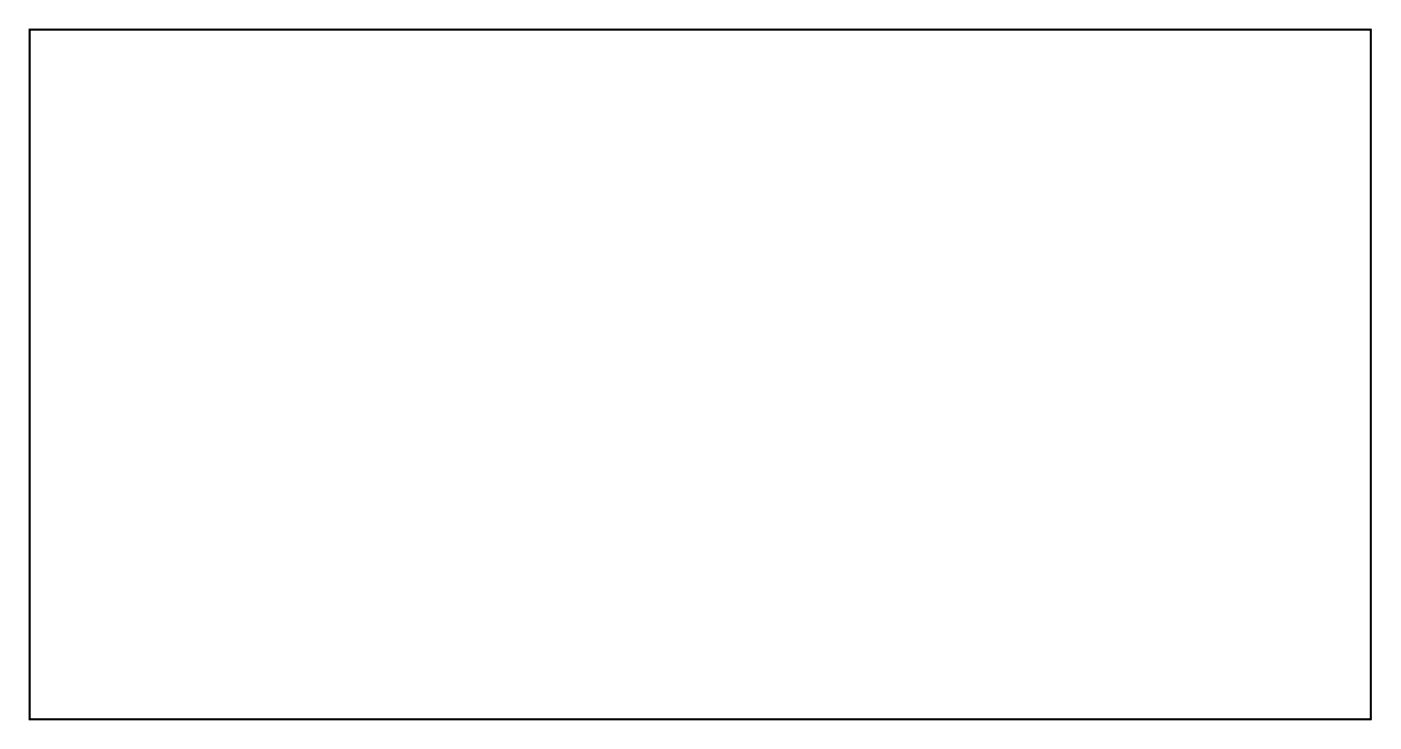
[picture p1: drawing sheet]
<svg xmlns="http://www.w3.org/2000/svg" width="172mm" height="92mm" viewBox="0 0 172 92" stroke-linecap="round" stroke-linejoin="round" font-family="sans-serif">
<path d="M3.6 3.6h164.8v84.8h-164.8z" fill="none" stroke="#000" stroke-width=".2"/>
<path d="M3.6 3.6h164.8v84.8h-164.8z" fill="none" stroke="#000" stroke-width=".12"/>
<circle cx="7.5" cy="84.3" r=".7" fill="#fff"/>
<circle cx="7.5" cy="84.3" r=".7" fill="none" stroke="#fff" stroke-width=".76" stroke-linecap="butt"/>
<circle cx="17.6" cy="84.3" r=".7" fill="#fff"/>
<circle cx="17.6" cy="84.3" r=".7" fill="none" stroke="#fff" stroke-width=".76" stroke-linecap="butt"/>
<circle cx="15.1" cy="79.2" r=".7" fill="#fff"/>
<circle cx="15.1" cy="79.2" r=".7" fill="none" stroke="#fff" stroke-width=".76" stroke-linecap="butt"/>
<circle cx="38" cy="79.2" r=".7" fill="#fff"/>
<circle cx="38" cy="79.2" r=".7" fill="none" stroke="#fff" stroke-width=".76" stroke-linecap="butt"/>
<circle cx="20.2" cy="72.8" r=".7" fill="#fff"/>
<circle cx="20.2" cy="72.8" r=".7" fill="none" stroke="#fff" stroke-width=".76" stroke-linecap="butt"/>
<circle cx="30.3" cy="72.8" r=".7" fill="#fff"/>
<circle cx="30.3" cy="72.8" r=".7" fill="none" stroke="#fff" stroke-width=".76" stroke-linecap="butt"/>
<circle cx="12.6" cy="77.9" r=".7" fill="#fff"/>
<circle cx="12.6" cy="77.9" r=".7" fill="none" stroke="#fff" stroke-width=".76" stroke-linecap="butt"/>
<circle cx="35.4" cy="77.9" r=".7" fill="#fff"/>
<circle cx="35.4" cy="77.9" r=".7" fill="none" stroke="#fff" stroke-width=".76" stroke-linecap="butt"/>
<circle cx="38" cy="79.2" r=".7" fill="#fff"/>
<circle cx="38" cy="79.2" r=".7" fill="none" stroke="#fff" stroke-width=".76" stroke-linecap="butt"/>
<circle cx="60.8" cy="79.2" r=".7" fill="#fff"/>
<circle cx="60.8" cy="79.2" r=".7" fill="none" stroke="#fff" stroke-width=".76" stroke-linecap="butt"/>
<circle cx="43.1" cy="72.8" r=".7" fill="#fff"/>
<circle cx="43.1" cy="72.8" r=".7" fill="none" stroke="#fff" stroke-width=".76" stroke-linecap="butt"/>
<circle cx="53.2" cy="72.8" r=".7" fill="#fff"/>
<circle cx="53.2" cy="72.8" r=".7" fill="none" stroke="#fff" stroke-width=".76" stroke-linecap="butt"/>
<circle cx="35.4" cy="77.9" r=".7" fill="#fff"/>
<circle cx="35.4" cy="77.9" r=".7" fill="none" stroke="#fff" stroke-width=".76" stroke-linecap="butt"/>
<circle cx="58.3" cy="77.9" r=".7" fill="#fff"/>
<circle cx="58.3" cy="77.9" r=".7" fill="none" stroke="#fff" stroke-width=".76" stroke-linecap="butt"/>
<circle cx="60.8" cy="79.2" r=".7" fill="#fff"/>
<circle cx="60.8" cy="79.2" r=".7" fill="none" stroke="#fff" stroke-width=".76" stroke-linecap="butt"/>
<circle cx="83.7" cy="79.2" r=".7" fill="#fff"/>
<circle cx="83.7" cy="79.2" r=".7" fill="none" stroke="#fff" stroke-width=".76" stroke-linecap="butt"/>
<circle cx="65.9" cy="72.8" r=".7" fill="#fff"/>
<circle cx="65.9" cy="72.8" r=".7" fill="none" stroke="#fff" stroke-width=".76" stroke-linecap="butt"/>
<circle cx="76.1" cy="72.8" r=".7" fill="#fff"/>
<circle cx="76.1" cy="72.8" r=".7" fill="none" stroke="#fff" stroke-width=".76" stroke-linecap="butt"/>
<circle cx="58.3" cy="77.9" r=".7" fill="#fff"/>
<circle cx="58.3" cy="77.9" r=".7" fill="none" stroke="#fff" stroke-width=".76" stroke-linecap="butt"/>
<circle cx="81.1" cy="77.9" r=".7" fill="#fff"/>
<circle cx="81.1" cy="77.9" r=".7" fill="none" stroke="#fff" stroke-width=".76" stroke-linecap="butt"/>
<circle cx="83.7" cy="79.2" r=".7" fill="#fff"/>
<circle cx="83.7" cy="79.2" r=".7" fill="none" stroke="#fff" stroke-width=".76" stroke-linecap="butt"/>
<circle cx="106.5" cy="79.2" r=".7" fill="#fff"/>
<circle cx="106.5" cy="79.2" r=".7" fill="none" stroke="#fff" stroke-width=".76" stroke-linecap="butt"/>
<circle cx="88.8" cy="72.8" r=".7" fill="#fff"/>
<circle cx="88.8" cy="72.8" r=".7" fill="none" stroke="#fff" stroke-width=".76" stroke-linecap="butt"/>
<circle cx="98.9" cy="72.8" r=".7" fill="#fff"/>
<circle cx="98.9" cy="72.8" r=".7" fill="none" stroke="#fff" stroke-width=".76" stroke-linecap="butt"/>
<circle cx="81.1" cy="77.9" r=".7" fill="#fff"/>
<circle cx="81.1" cy="77.9" r=".7" fill="none" stroke="#fff" stroke-width=".76" stroke-linecap="butt"/>
<circle cx="104" cy="77.9" r=".7" fill="#fff"/>
<circle cx="104" cy="77.9" r=".7" fill="none" stroke="#fff" stroke-width=".76" stroke-linecap="butt"/>
<circle cx="106.5" cy="79.2" r=".7" fill="#fff"/>
<circle cx="106.5" cy="79.2" r=".7" fill="none" stroke="#fff" stroke-width=".76" stroke-linecap="butt"/>
<circle cx="129.4" cy="79.2" r=".7" fill="#fff"/>
<circle cx="129.4" cy="79.2" r=".7" fill="none" stroke="#fff" stroke-width=".76" stroke-linecap="butt"/>
<circle cx="111.6" cy="72.8" r=".7" fill="#fff"/>
<circle cx="111.6" cy="72.8" r=".7" fill="none" stroke="#fff" stroke-width=".76" stroke-linecap="butt"/>
<circle cx="121.8" cy="72.8" r=".7" fill="#fff"/>
<circle cx="121.8" cy="72.8" r=".7" fill="none" stroke="#fff" stroke-width=".76" stroke-linecap="butt"/>
<circle cx="104" cy="77.9" r=".7" fill="#fff"/>
<circle cx="104" cy="77.9" r=".7" fill="none" stroke="#fff" stroke-width=".76" stroke-linecap="butt"/>
<circle cx="126.9" cy="77.9" r=".7" fill="#fff"/>
<circle cx="126.9" cy="77.9" r=".7" fill="none" stroke="#fff" stroke-width=".76" stroke-linecap="butt"/>
<circle cx="134.5" cy="72.8" r=".7" fill="#fff"/>
<circle cx="134.5" cy="72.8" r=".7" fill="none" stroke="#fff" stroke-width=".76" stroke-linecap="butt"/>
<circle cx="144.6" cy="72.8" r=".7" fill="#fff"/>
<circle cx="144.6" cy="72.8" r=".7" fill="none" stroke="#fff" stroke-width=".76" stroke-linecap="butt"/>
<circle cx="129.4" cy="79.2" r=".7" fill="#fff"/>
<circle cx="129.4" cy="79.2" r=".7" fill="none" stroke="#fff" stroke-width=".76" stroke-linecap="butt"/>
<circle cx="152.3" cy="79.2" r=".7" fill="#fff"/>
<circle cx="152.3" cy="79.2" r=".7" fill="none" stroke="#fff" stroke-width=".76" stroke-linecap="butt"/>
<circle cx="126.9" cy="77.9" r=".7" fill="#fff"/>
<circle cx="126.9" cy="77.9" r=".7" fill="none" stroke="#fff" stroke-width=".76" stroke-linecap="butt"/>
<circle cx="149.7" cy="77.9" r=".7" fill="#fff"/>
<circle cx="149.7" cy="77.9" r=".7" fill="none" stroke="#fff" stroke-width=".76" stroke-linecap="butt"/>
<circle cx="12.4" cy="9.3" r=".6" fill="#fff"/>
<circle cx="12.4" cy="9.3" r=".6" fill="none" stroke="#fff" stroke-width=".65" stroke-linecap="butt"/>
<path d="M11.8 8.7h1.2v1.2h-1.2z" fill="#fff"/>
<path d="M11.8 8.7h1.2v1.2h-1.2z" fill="none" stroke="#fff" stroke-width=".65" stroke-linecap="butt"/>
<circle cx="9.9" cy="9.3" r=".6" fill="#fff"/>
<circle cx="9.9" cy="9.3" r=".6" fill="none" stroke="#fff" stroke-width=".65" stroke-linecap="butt"/>
<circle cx="35.4" cy="9.3" r=".6" fill="#fff"/>
<circle cx="35.4" cy="9.3" r=".6" fill="none" stroke="#fff" stroke-width=".65" stroke-linecap="butt"/>
<path d="M34.8 8.7h1.2v1.2h-1.2z" fill="#fff"/>
<path d="M34.8 8.7h1.2v1.2h-1.2z" fill="none" stroke="#fff" stroke-width=".65" stroke-linecap="butt"/>
<circle cx="32.9" cy="9.3" r=".6" fill="#fff"/>
<circle cx="32.9" cy="9.3" r=".6" fill="none" stroke="#fff" stroke-width=".65" stroke-linecap="butt"/>
<circle cx="58.2" cy="9.3" r=".6" fill="#fff"/>
<circle cx="58.2" cy="9.3" r=".6" fill="none" stroke="#fff" stroke-width=".65" stroke-linecap="butt"/>
<path d="M57.6 8.7h1.2v1.2h-1.2z" fill="#fff"/>
<path d="M57.6 8.7h1.2v1.2h-1.2z" fill="none" stroke="#fff" stroke-width=".65" stroke-linecap="butt"/>
<circle cx="55.7" cy="9.3" r=".6" fill="#fff"/>
<circle cx="55.7" cy="9.3" r=".6" fill="none" stroke="#fff" stroke-width=".65" stroke-linecap="butt"/>
<circle cx="81" cy="9.3" r=".6" fill="#fff"/>
<circle cx="81" cy="9.3" r=".6" fill="none" stroke="#fff" stroke-width=".65" stroke-linecap="butt"/>
<path d="M80.4 8.7h1.2v1.2h-1.2z" fill="#fff"/>
<path d="M80.4 8.7h1.2v1.2h-1.2z" fill="none" stroke="#fff" stroke-width=".65" stroke-linecap="butt"/>
<circle cx="78.5" cy="9.3" r=".6" fill="#fff"/>
<circle cx="78.5" cy="9.3" r=".6" fill="none" stroke="#fff" stroke-width=".65" stroke-linecap="butt"/>
<circle cx="104" cy="9.3" r=".6" fill="#fff"/>
<circle cx="104" cy="9.3" r=".6" fill="none" stroke="#fff" stroke-width=".65" stroke-linecap="butt"/>
<path d="M103.4 8.7h1.2v1.2h-1.2z" fill="#fff"/>
<path d="M103.4 8.7h1.2v1.2h-1.2z" fill="none" stroke="#fff" stroke-width=".65" stroke-linecap="butt"/>
<circle cx="101.5" cy="9.3" r=".6" fill="#fff"/>
<circle cx="101.5" cy="9.3" r=".6" fill="none" stroke="#fff" stroke-width=".65" stroke-linecap="butt"/>
<circle cx="126.8" cy="9.3" r=".6" fill="#fff"/>
<circle cx="126.8" cy="9.3" r=".6" fill="none" stroke="#fff" stroke-width=".65" stroke-linecap="butt"/>
<path d="M126.2 8.7h1.2v1.2h-1.2z" fill="#fff"/>
<path d="M126.2 8.7h1.2v1.2h-1.2z" fill="none" stroke="#fff" stroke-width=".65" stroke-linecap="butt"/>
<circle cx="124.3" cy="9.3" r=".6" fill="#fff"/>
<circle cx="124.3" cy="9.3" r=".6" fill="none" stroke="#fff" stroke-width=".65" stroke-linecap="butt"/>
<circle cx="149.7" cy="9.3" r=".6" fill="#fff"/>
<circle cx="149.7" cy="9.3" r=".6" fill="none" stroke="#fff" stroke-width=".65" stroke-linecap="butt"/>
<path d="M149.1 8.7h1.2v1.2h-1.2z" fill="#fff"/>
<path d="M149.1 8.7h1.2v1.2h-1.2z" fill="none" stroke="#fff" stroke-width=".65" stroke-linecap="butt"/>
<circle cx="147.2" cy="9.3" r=".6" fill="#fff"/>
<circle cx="147.2" cy="9.3" r=".6" fill="none" stroke="#fff" stroke-width=".65" stroke-linecap="butt"/>
<circle cx="12.4" cy="47.4" r=".6" fill="#fff"/>
<circle cx="12.4" cy="47.4" r=".6" fill="none" stroke="#fff" stroke-width=".65" stroke-linecap="butt"/>
<path d="M11.8 46.8h1.2v1.2h-1.2z" fill="#fff"/>
<path d="M11.8 46.8h1.2v1.2h-1.2z" fill="none" stroke="#fff" stroke-width=".65" stroke-linecap="butt"/>
<circle cx="9.9" cy="47.4" r=".6" fill="#fff"/>
<circle cx="9.9" cy="47.4" r=".6" fill="none" stroke="#fff" stroke-width=".65" stroke-linecap="butt"/>
<circle cx="35.4" cy="47.4" r=".6" fill="#fff"/>
<circle cx="35.4" cy="47.4" r=".6" fill="none" stroke="#fff" stroke-width=".65" stroke-linecap="butt"/>
<path d="M34.8 46.8h1.2v1.2h-1.2z" fill="#fff"/>
<path d="M34.8 46.8h1.2v1.2h-1.2z" fill="none" stroke="#fff" stroke-width=".65" stroke-linecap="butt"/>
<circle cx="32.9" cy="47.4" r=".6" fill="#fff"/>
<circle cx="32.9" cy="47.4" r=".6" fill="none" stroke="#fff" stroke-width=".65" stroke-linecap="butt"/>
<circle cx="58.2" cy="47.4" r=".6" fill="#fff"/>
<circle cx="58.2" cy="47.4" r=".6" fill="none" stroke="#fff" stroke-width=".65" stroke-linecap="butt"/>
<path d="M57.6 46.8h1.2v1.2h-1.2z" fill="#fff"/>
<path d="M57.6 46.8h1.2v1.2h-1.2z" fill="none" stroke="#fff" stroke-width=".65" stroke-linecap="butt"/>
<circle cx="55.7" cy="47.4" r=".6" fill="#fff"/>
<circle cx="55.7" cy="47.4" r=".6" fill="none" stroke="#fff" stroke-width=".65" stroke-linecap="butt"/>
<circle cx="81" cy="47.4" r=".6" fill="#fff"/>
<circle cx="81" cy="47.4" r=".6" fill="none" stroke="#fff" stroke-width=".65" stroke-linecap="butt"/>
<path d="M80.4 46.8h1.2v1.2h-1.2z" fill="#fff"/>
<path d="M80.4 46.8h1.2v1.2h-1.2z" fill="none" stroke="#fff" stroke-width=".65" stroke-linecap="butt"/>
<circle cx="78.5" cy="47.4" r=".6" fill="#fff"/>
<circle cx="78.5" cy="47.4" r=".6" fill="none" stroke="#fff" stroke-width=".65" stroke-linecap="butt"/>
<circle cx="104" cy="47.4" r=".6" fill="#fff"/>
<circle cx="104" cy="47.4" r=".6" fill="none" stroke="#fff" stroke-width=".65" stroke-linecap="butt"/>
<path d="M103.4 46.8h1.2v1.2h-1.2z" fill="#fff"/>
<path d="M103.4 46.8h1.2v1.2h-1.2z" fill="none" stroke="#fff" stroke-width=".65" stroke-linecap="butt"/>
<circle cx="101.5" cy="47.4" r=".6" fill="#fff"/>
<circle cx="101.5" cy="47.4" r=".6" fill="none" stroke="#fff" stroke-width=".65" stroke-linecap="butt"/>
<circle cx="126.8" cy="47.4" r=".6" fill="#fff"/>
<circle cx="126.8" cy="47.4" r=".6" fill="none" stroke="#fff" stroke-width=".65" stroke-linecap="butt"/>
<path d="M126.2 46.8h1.2v1.2h-1.2z" fill="#fff"/>
<path d="M126.2 46.8h1.2v1.2h-1.2z" fill="none" stroke="#fff" stroke-width=".65" stroke-linecap="butt"/>
<circle cx="124.3" cy="47.4" r=".6" fill="#fff"/>
<circle cx="124.3" cy="47.4" r=".6" fill="none" stroke="#fff" stroke-width=".65" stroke-linecap="butt"/>
<circle cx="149.7" cy="47.4" r=".6" fill="#fff"/>
<circle cx="149.7" cy="47.4" r=".6" fill="none" stroke="#fff" stroke-width=".65" stroke-linecap="butt"/>
<path d="M149.1 46.8h1.2v1.2h-1.2z" fill="#fff"/>
<path d="M149.1 46.8h1.2v1.2h-1.2z" fill="none" stroke="#fff" stroke-width=".65" stroke-linecap="butt"/>
<circle cx="147.2" cy="47.4" r=".6" fill="#fff"/>
<circle cx="147.2" cy="47.4" r=".6" fill="none" stroke="#fff" stroke-width=".65" stroke-linecap="butt"/>
<circle cx="12.4" cy="39.8" r=".6" fill="#fff"/>
<circle cx="12.4" cy="39.8" r=".6" fill="none" stroke="#fff" stroke-width=".65" stroke-linecap="butt"/>
<path d="M11.8 39.2h1.2v1.2h-1.2z" fill="#fff"/>
<path d="M11.8 39.2h1.2v1.2h-1.2z" fill="none" stroke="#fff" stroke-width=".65" stroke-linecap="butt"/>
<circle cx="9.9" cy="39.8" r=".6" fill="#fff"/>
<circle cx="9.9" cy="39.8" r=".6" fill="none" stroke="#fff" stroke-width=".65" stroke-linecap="butt"/>
<circle cx="35.4" cy="39.8" r=".6" fill="#fff"/>
<circle cx="35.4" cy="39.8" r=".6" fill="none" stroke="#fff" stroke-width=".65" stroke-linecap="butt"/>
<path d="M34.8 39.2h1.2v1.2h-1.2z" fill="#fff"/>
<path d="M34.8 39.2h1.2v1.2h-1.2z" fill="none" stroke="#fff" stroke-width=".65" stroke-linecap="butt"/>
<circle cx="32.9" cy="39.8" r=".6" fill="#fff"/>
<circle cx="32.9" cy="39.8" r=".6" fill="none" stroke="#fff" stroke-width=".65" stroke-linecap="butt"/>
<circle cx="58.2" cy="39.8" r=".6" fill="#fff"/>
<circle cx="58.2" cy="39.8" r=".6" fill="none" stroke="#fff" stroke-width=".65" stroke-linecap="butt"/>
<path d="M57.6 39.2h1.2v1.2h-1.2z" fill="#fff"/>
<path d="M57.6 39.2h1.2v1.2h-1.2z" fill="none" stroke="#fff" stroke-width=".65" stroke-linecap="butt"/>
<circle cx="55.7" cy="39.8" r=".6" fill="#fff"/>
<circle cx="55.7" cy="39.8" r=".6" fill="none" stroke="#fff" stroke-width=".65" stroke-linecap="butt"/>
<circle cx="81" cy="39.8" r=".6" fill="#fff"/>
<circle cx="81" cy="39.8" r=".6" fill="none" stroke="#fff" stroke-width=".65" stroke-linecap="butt"/>
<path d="M80.4 39.2h1.2v1.2h-1.2z" fill="#fff"/>
<path d="M80.4 39.2h1.2v1.2h-1.2z" fill="none" stroke="#fff" stroke-width=".65" stroke-linecap="butt"/>
<circle cx="78.5" cy="39.8" r=".6" fill="#fff"/>
<circle cx="78.5" cy="39.8" r=".6" fill="none" stroke="#fff" stroke-width=".65" stroke-linecap="butt"/>
<circle cx="104" cy="39.8" r=".6" fill="#fff"/>
<circle cx="104" cy="39.8" r=".6" fill="none" stroke="#fff" stroke-width=".65" stroke-linecap="butt"/>
<path d="M103.4 39.2h1.2v1.2h-1.2z" fill="#fff"/>
<path d="M103.4 39.2h1.2v1.2h-1.2z" fill="none" stroke="#fff" stroke-width=".65" stroke-linecap="butt"/>
<circle cx="101.5" cy="39.8" r=".6" fill="#fff"/>
<circle cx="101.5" cy="39.8" r=".6" fill="none" stroke="#fff" stroke-width=".65" stroke-linecap="butt"/>
<circle cx="126.8" cy="39.8" r=".6" fill="#fff"/>
<circle cx="126.8" cy="39.8" r=".6" fill="none" stroke="#fff" stroke-width=".65" stroke-linecap="butt"/>
<path d="M126.2 39.2h1.2v1.2h-1.2z" fill="#fff"/>
<path d="M126.2 39.2h1.2v1.2h-1.2z" fill="none" stroke="#fff" stroke-width=".65" stroke-linecap="butt"/>
<circle cx="124.3" cy="39.8" r=".6" fill="#fff"/>
<circle cx="124.3" cy="39.8" r=".6" fill="none" stroke="#fff" stroke-width=".65" stroke-linecap="butt"/>
<circle cx="149.7" cy="39.8" r=".6" fill="#fff"/>
<circle cx="149.7" cy="39.8" r=".6" fill="none" stroke="#fff" stroke-width=".65" stroke-linecap="butt"/>
<path d="M149.1 39.2h1.2v1.2h-1.2z" fill="#fff"/>
<path d="M149.1 39.2h1.2v1.2h-1.2z" fill="none" stroke="#fff" stroke-width=".65" stroke-linecap="butt"/>
<circle cx="147.2" cy="39.8" r=".6" fill="#fff"/>
<circle cx="147.2" cy="39.8" r=".6" fill="none" stroke="#fff" stroke-width=".65" stroke-linecap="butt"/>
<circle cx="12.4" cy="62.6" r=".6" fill="#fff"/>
<circle cx="12.4" cy="62.6" r=".6" fill="none" stroke="#fff" stroke-width=".65" stroke-linecap="butt"/>
<path d="M11.8 62h1.2v1.2h-1.2z" fill="#fff"/>
<path d="M11.8 62h1.2v1.2h-1.2z" fill="none" stroke="#fff" stroke-width=".65" stroke-linecap="butt"/>
<circle cx="9.9" cy="62.6" r=".6" fill="#fff"/>
<circle cx="9.9" cy="62.6" r=".6" fill="none" stroke="#fff" stroke-width=".65" stroke-linecap="butt"/>
<circle cx="35.4" cy="62.7" r=".6" fill="#fff"/>
<circle cx="35.4" cy="62.7" r=".6" fill="none" stroke="#fff" stroke-width=".65" stroke-linecap="butt"/>
<path d="M34.8 62.1h1.2v1.2h-1.2z" fill="#fff"/>
<path d="M34.8 62.1h1.2v1.2h-1.2z" fill="none" stroke="#fff" stroke-width=".65" stroke-linecap="butt"/>
<circle cx="32.9" cy="62.7" r=".6" fill="#fff"/>
<circle cx="32.9" cy="62.7" r=".6" fill="none" stroke="#fff" stroke-width=".65" stroke-linecap="butt"/>
<circle cx="58.2" cy="62.7" r=".6" fill="#fff"/>
<circle cx="58.2" cy="62.7" r=".6" fill="none" stroke="#fff" stroke-width=".65" stroke-linecap="butt"/>
<path d="M57.6 62.1h1.2v1.2h-1.2z" fill="#fff"/>
<path d="M57.6 62.1h1.2v1.2h-1.2z" fill="none" stroke="#fff" stroke-width=".65" stroke-linecap="butt"/>
<circle cx="55.7" cy="62.7" r=".6" fill="#fff"/>
<circle cx="55.7" cy="62.7" r=".6" fill="none" stroke="#fff" stroke-width=".65" stroke-linecap="butt"/>
<circle cx="81" cy="62.6" r=".6" fill="#fff"/>
<circle cx="81" cy="62.6" r=".6" fill="none" stroke="#fff" stroke-width=".65" stroke-linecap="butt"/>
<path d="M80.4 62h1.2v1.2h-1.2z" fill="#fff"/>
<path d="M80.4 62h1.2v1.2h-1.2z" fill="none" stroke="#fff" stroke-width=".65" stroke-linecap="butt"/>
<circle cx="78.5" cy="62.6" r=".6" fill="#fff"/>
<circle cx="78.5" cy="62.6" r=".6" fill="none" stroke="#fff" stroke-width=".65" stroke-linecap="butt"/>
<circle cx="104" cy="62.7" r=".6" fill="#fff"/>
<circle cx="104" cy="62.7" r=".6" fill="none" stroke="#fff" stroke-width=".65" stroke-linecap="butt"/>
<path d="M103.4 62.1h1.2v1.2h-1.2z" fill="#fff"/>
<path d="M103.4 62.1h1.2v1.2h-1.2z" fill="none" stroke="#fff" stroke-width=".65" stroke-linecap="butt"/>
<circle cx="101.5" cy="62.7" r=".6" fill="#fff"/>
<circle cx="101.5" cy="62.7" r=".6" fill="none" stroke="#fff" stroke-width=".65" stroke-linecap="butt"/>
<circle cx="126.8" cy="62.6" r=".6" fill="#fff"/>
<circle cx="126.8" cy="62.6" r=".6" fill="none" stroke="#fff" stroke-width=".65" stroke-linecap="butt"/>
<path d="M126.2 62h1.2v1.2h-1.2z" fill="#fff"/>
<path d="M126.2 62h1.2v1.2h-1.2z" fill="none" stroke="#fff" stroke-width=".65" stroke-linecap="butt"/>
<circle cx="124.3" cy="62.6" r=".6" fill="#fff"/>
<circle cx="124.3" cy="62.6" r=".6" fill="none" stroke="#fff" stroke-width=".65" stroke-linecap="butt"/>
<circle cx="149.7" cy="62.7" r=".6" fill="#fff"/>
<circle cx="149.7" cy="62.7" r=".6" fill="none" stroke="#fff" stroke-width=".65" stroke-linecap="butt"/>
<path d="M149.1 62.1h1.2v1.2h-1.2z" fill="#fff"/>
<path d="M149.1 62.1h1.2v1.2h-1.2z" fill="none" stroke="#fff" stroke-width=".65" stroke-linecap="butt"/>
<circle cx="147.2" cy="62.7" r=".6" fill="#fff"/>
<circle cx="147.2" cy="62.7" r=".6" fill="none" stroke="#fff" stroke-width=".65" stroke-linecap="butt"/>
<circle cx="12.4" cy="55" r=".6" fill="#fff"/>
<circle cx="12.4" cy="55" r=".6" fill="none" stroke="#fff" stroke-width=".65" stroke-linecap="butt"/>
<path d="M11.8 54.4h1.2v1.2h-1.2z" fill="#fff"/>
<path d="M11.8 54.4h1.2v1.2h-1.2z" fill="none" stroke="#fff" stroke-width=".65" stroke-linecap="butt"/>
<circle cx="9.9" cy="55" r=".6" fill="#fff"/>
<circle cx="9.9" cy="55" r=".6" fill="none" stroke="#fff" stroke-width=".65" stroke-linecap="butt"/>
<circle cx="35.4" cy="55" r=".6" fill="#fff"/>
<circle cx="35.4" cy="55" r=".6" fill="none" stroke="#fff" stroke-width=".65" stroke-linecap="butt"/>
<path d="M34.8 54.4h1.2v1.2h-1.2z" fill="#fff"/>
<path d="M34.8 54.4h1.2v1.2h-1.2z" fill="none" stroke="#fff" stroke-width=".65" stroke-linecap="butt"/>
<circle cx="32.9" cy="55" r=".6" fill="#fff"/>
<circle cx="32.9" cy="55" r=".6" fill="none" stroke="#fff" stroke-width=".65" stroke-linecap="butt"/>
<circle cx="58.2" cy="55.1" r=".6" fill="#fff"/>
<circle cx="58.2" cy="55.1" r=".6" fill="none" stroke="#fff" stroke-width=".65" stroke-linecap="butt"/>
<path d="M57.6 54.5h1.2v1.2h-1.2z" fill="#fff"/>
<path d="M57.6 54.5h1.2v1.2h-1.2z" fill="none" stroke="#fff" stroke-width=".65" stroke-linecap="butt"/>
<circle cx="55.7" cy="55.1" r=".6" fill="#fff"/>
<circle cx="55.7" cy="55.1" r=".6" fill="none" stroke="#fff" stroke-width=".65" stroke-linecap="butt"/>
<circle cx="81" cy="55" r=".6" fill="#fff"/>
<circle cx="81" cy="55" r=".6" fill="none" stroke="#fff" stroke-width=".65" stroke-linecap="butt"/>
<path d="M80.4 54.4h1.2v1.2h-1.2z" fill="#fff"/>
<path d="M80.4 54.4h1.2v1.2h-1.2z" fill="none" stroke="#fff" stroke-width=".65" stroke-linecap="butt"/>
<circle cx="78.5" cy="55" r=".6" fill="#fff"/>
<circle cx="78.5" cy="55" r=".6" fill="none" stroke="#fff" stroke-width=".65" stroke-linecap="butt"/>
<circle cx="104" cy="55.1" r=".6" fill="#fff"/>
<circle cx="104" cy="55.1" r=".6" fill="none" stroke="#fff" stroke-width=".65" stroke-linecap="butt"/>
<path d="M103.4 54.5h1.2v1.2h-1.2z" fill="#fff"/>
<path d="M103.4 54.5h1.2v1.2h-1.2z" fill="none" stroke="#fff" stroke-width=".65" stroke-linecap="butt"/>
<circle cx="101.5" cy="55.1" r=".6" fill="#fff"/>
<circle cx="101.5" cy="55.1" r=".6" fill="none" stroke="#fff" stroke-width=".65" stroke-linecap="butt"/>
<circle cx="126.8" cy="55" r=".6" fill="#fff"/>
<circle cx="126.8" cy="55" r=".6" fill="none" stroke="#fff" stroke-width=".65" stroke-linecap="butt"/>
<path d="M126.2 54.4h1.2v1.2h-1.2z" fill="#fff"/>
<path d="M126.2 54.4h1.2v1.2h-1.2z" fill="none" stroke="#fff" stroke-width=".65" stroke-linecap="butt"/>
<circle cx="124.3" cy="55" r=".6" fill="#fff"/>
<circle cx="124.3" cy="55" r=".6" fill="none" stroke="#fff" stroke-width=".65" stroke-linecap="butt"/>
<circle cx="149.7" cy="55.1" r=".6" fill="#fff"/>
<circle cx="149.7" cy="55.1" r=".6" fill="none" stroke="#fff" stroke-width=".65" stroke-linecap="butt"/>
<path d="M149.1 54.5h1.2v1.2h-1.2z" fill="#fff"/>
<path d="M149.1 54.5h1.2v1.2h-1.2z" fill="none" stroke="#fff" stroke-width=".65" stroke-linecap="butt"/>
<circle cx="147.2" cy="55.1" r=".6" fill="#fff"/>
<circle cx="147.2" cy="55.1" r=".6" fill="none" stroke="#fff" stroke-width=".65" stroke-linecap="butt"/>
<circle cx="12.4" cy="32.2" r=".6" fill="#fff"/>
<circle cx="12.4" cy="32.2" r=".6" fill="none" stroke="#fff" stroke-width=".65" stroke-linecap="butt"/>
<path d="M11.8 31.6h1.2v1.2h-1.2z" fill="#fff"/>
<path d="M11.8 31.6h1.2v1.2h-1.2z" fill="none" stroke="#fff" stroke-width=".65" stroke-linecap="butt"/>
<circle cx="9.9" cy="32.2" r=".6" fill="#fff"/>
<circle cx="9.9" cy="32.2" r=".6" fill="none" stroke="#fff" stroke-width=".65" stroke-linecap="butt"/>
<circle cx="35.4" cy="32.2" r=".6" fill="#fff"/>
<circle cx="35.4" cy="32.2" r=".6" fill="none" stroke="#fff" stroke-width=".65" stroke-linecap="butt"/>
<path d="M34.8 31.6h1.2v1.2h-1.2z" fill="#fff"/>
<path d="M34.8 31.6h1.2v1.2h-1.2z" fill="none" stroke="#fff" stroke-width=".65" stroke-linecap="butt"/>
<circle cx="32.9" cy="32.2" r=".6" fill="#fff"/>
<circle cx="32.9" cy="32.2" r=".6" fill="none" stroke="#fff" stroke-width=".65" stroke-linecap="butt"/>
<circle cx="58.2" cy="32.2" r=".6" fill="#fff"/>
<circle cx="58.2" cy="32.2" r=".6" fill="none" stroke="#fff" stroke-width=".65" stroke-linecap="butt"/>
<path d="M57.6 31.6h1.2v1.2h-1.2z" fill="#fff"/>
<path d="M57.6 31.6h1.2v1.2h-1.2z" fill="none" stroke="#fff" stroke-width=".65" stroke-linecap="butt"/>
<circle cx="55.7" cy="32.2" r=".6" fill="#fff"/>
<circle cx="55.7" cy="32.2" r=".6" fill="none" stroke="#fff" stroke-width=".65" stroke-linecap="butt"/>
<circle cx="81" cy="32.1" r=".6" fill="#fff"/>
<circle cx="81" cy="32.1" r=".6" fill="none" stroke="#fff" stroke-width=".65" stroke-linecap="butt"/>
<path d="M80.4 31.5h1.2v1.2h-1.2z" fill="#fff"/>
<path d="M80.4 31.5h1.2v1.2h-1.2z" fill="none" stroke="#fff" stroke-width=".65" stroke-linecap="butt"/>
<circle cx="78.5" cy="32.1" r=".6" fill="#fff"/>
<circle cx="78.5" cy="32.1" r=".6" fill="none" stroke="#fff" stroke-width=".65" stroke-linecap="butt"/>
<circle cx="104" cy="32.2" r=".6" fill="#fff"/>
<circle cx="104" cy="32.2" r=".6" fill="none" stroke="#fff" stroke-width=".65" stroke-linecap="butt"/>
<path d="M103.4 31.6h1.2v1.2h-1.2z" fill="#fff"/>
<path d="M103.4 31.6h1.2v1.2h-1.2z" fill="none" stroke="#fff" stroke-width=".65" stroke-linecap="butt"/>
<circle cx="101.5" cy="32.2" r=".6" fill="#fff"/>
<circle cx="101.5" cy="32.2" r=".6" fill="none" stroke="#fff" stroke-width=".65" stroke-linecap="butt"/>
<circle cx="126.8" cy="32.1" r=".6" fill="#fff"/>
<circle cx="126.8" cy="32.1" r=".6" fill="none" stroke="#fff" stroke-width=".65" stroke-linecap="butt"/>
<path d="M126.2 31.5h1.2v1.2h-1.2z" fill="#fff"/>
<path d="M126.2 31.5h1.2v1.2h-1.2z" fill="none" stroke="#fff" stroke-width=".65" stroke-linecap="butt"/>
<circle cx="124.3" cy="32.1" r=".6" fill="#fff"/>
<circle cx="124.3" cy="32.1" r=".6" fill="none" stroke="#fff" stroke-width=".65" stroke-linecap="butt"/>
<circle cx="149.7" cy="32.2" r=".6" fill="#fff"/>
<circle cx="149.7" cy="32.2" r=".6" fill="none" stroke="#fff" stroke-width=".65" stroke-linecap="butt"/>
<path d="M149.1 31.6h1.2v1.2h-1.2z" fill="#fff"/>
<path d="M149.1 31.6h1.2v1.2h-1.2z" fill="none" stroke="#fff" stroke-width=".65" stroke-linecap="butt"/>
<circle cx="147.2" cy="32.2" r=".6" fill="#fff"/>
<circle cx="147.2" cy="32.2" r=".6" fill="none" stroke="#fff" stroke-width=".65" stroke-linecap="butt"/>
<circle cx="12.4" cy="24.5" r=".6" fill="#fff"/>
<circle cx="12.4" cy="24.5" r=".6" fill="none" stroke="#fff" stroke-width=".65" stroke-linecap="butt"/>
<path d="M11.8 23.9h1.2v1.2h-1.2z" fill="#fff"/>
<path d="M11.8 23.9h1.2v1.2h-1.2z" fill="none" stroke="#fff" stroke-width=".65" stroke-linecap="butt"/>
<circle cx="9.9" cy="24.5" r=".6" fill="#fff"/>
<circle cx="9.9" cy="24.5" r=".6" fill="none" stroke="#fff" stroke-width=".65" stroke-linecap="butt"/>
<circle cx="35.4" cy="24.6" r=".6" fill="#fff"/>
<circle cx="35.4" cy="24.6" r=".6" fill="none" stroke="#fff" stroke-width=".65" stroke-linecap="butt"/>
<path d="M34.8 24h1.2v1.2h-1.2z" fill="#fff"/>
<path d="M34.8 24h1.2v1.2h-1.2z" fill="none" stroke="#fff" stroke-width=".65" stroke-linecap="butt"/>
<circle cx="32.9" cy="24.6" r=".6" fill="#fff"/>
<circle cx="32.9" cy="24.6" r=".6" fill="none" stroke="#fff" stroke-width=".65" stroke-linecap="butt"/>
<circle cx="58.2" cy="24.6" r=".6" fill="#fff"/>
<circle cx="58.2" cy="24.6" r=".6" fill="none" stroke="#fff" stroke-width=".65" stroke-linecap="butt"/>
<path d="M57.6 24h1.2v1.2h-1.2z" fill="#fff"/>
<path d="M57.6 24h1.2v1.2h-1.2z" fill="none" stroke="#fff" stroke-width=".65" stroke-linecap="butt"/>
<circle cx="55.7" cy="24.6" r=".6" fill="#fff"/>
<circle cx="55.7" cy="24.6" r=".6" fill="none" stroke="#fff" stroke-width=".65" stroke-linecap="butt"/>
<circle cx="81" cy="24.5" r=".6" fill="#fff"/>
<circle cx="81" cy="24.5" r=".6" fill="none" stroke="#fff" stroke-width=".65" stroke-linecap="butt"/>
<path d="M80.4 23.9h1.2v1.2h-1.2z" fill="#fff"/>
<path d="M80.4 23.9h1.2v1.2h-1.2z" fill="none" stroke="#fff" stroke-width=".65" stroke-linecap="butt"/>
<circle cx="78.5" cy="24.5" r=".6" fill="#fff"/>
<circle cx="78.5" cy="24.5" r=".6" fill="none" stroke="#fff" stroke-width=".65" stroke-linecap="butt"/>
<circle cx="104" cy="24.6" r=".6" fill="#fff"/>
<circle cx="104" cy="24.6" r=".6" fill="none" stroke="#fff" stroke-width=".65" stroke-linecap="butt"/>
<path d="M103.4 24h1.2v1.2h-1.2z" fill="#fff"/>
<path d="M103.4 24h1.2v1.2h-1.2z" fill="none" stroke="#fff" stroke-width=".65" stroke-linecap="butt"/>
<circle cx="101.5" cy="24.6" r=".6" fill="#fff"/>
<circle cx="101.5" cy="24.6" r=".6" fill="none" stroke="#fff" stroke-width=".65" stroke-linecap="butt"/>
<circle cx="126.8" cy="24.5" r=".6" fill="#fff"/>
<circle cx="126.8" cy="24.5" r=".6" fill="none" stroke="#fff" stroke-width=".65" stroke-linecap="butt"/>
<path d="M126.2 23.9h1.2v1.2h-1.2z" fill="#fff"/>
<path d="M126.2 23.9h1.2v1.2h-1.2z" fill="none" stroke="#fff" stroke-width=".65" stroke-linecap="butt"/>
<circle cx="124.3" cy="24.5" r=".6" fill="#fff"/>
<circle cx="124.3" cy="24.5" r=".6" fill="none" stroke="#fff" stroke-width=".65" stroke-linecap="butt"/>
<circle cx="149.7" cy="24.6" r=".6" fill="#fff"/>
<circle cx="149.7" cy="24.6" r=".6" fill="none" stroke="#fff" stroke-width=".65" stroke-linecap="butt"/>
<path d="M149.1 24h1.2v1.2h-1.2z" fill="#fff"/>
<path d="M149.1 24h1.2v1.2h-1.2z" fill="none" stroke="#fff" stroke-width=".65" stroke-linecap="butt"/>
<circle cx="147.2" cy="24.6" r=".6" fill="#fff"/>
<circle cx="147.2" cy="24.6" r=".6" fill="none" stroke="#fff" stroke-width=".65" stroke-linecap="butt"/>
<circle cx="12.4" cy="16.9" r=".6" fill="#fff"/>
<circle cx="12.4" cy="16.9" r=".6" fill="none" stroke="#fff" stroke-width=".65" stroke-linecap="butt"/>
<path d="M11.8 16.3h1.2v1.2h-1.2z" fill="#fff"/>
<path d="M11.8 16.3h1.2v1.2h-1.2z" fill="none" stroke="#fff" stroke-width=".65" stroke-linecap="butt"/>
<circle cx="9.9" cy="16.9" r=".6" fill="#fff"/>
<circle cx="9.9" cy="16.9" r=".6" fill="none" stroke="#fff" stroke-width=".65" stroke-linecap="butt"/>
<circle cx="35.4" cy="16.9" r=".6" fill="#fff"/>
<circle cx="35.4" cy="16.9" r=".6" fill="none" stroke="#fff" stroke-width=".65" stroke-linecap="butt"/>
<path d="M34.8 16.3h1.2v1.2h-1.2z" fill="#fff"/>
<path d="M34.8 16.3h1.2v1.2h-1.2z" fill="none" stroke="#fff" stroke-width=".65" stroke-linecap="butt"/>
<circle cx="32.9" cy="16.9" r=".6" fill="#fff"/>
<circle cx="32.9" cy="16.9" r=".6" fill="none" stroke="#fff" stroke-width=".65" stroke-linecap="butt"/>
<circle cx="58.2" cy="17" r=".6" fill="#fff"/>
<circle cx="58.2" cy="17" r=".6" fill="none" stroke="#fff" stroke-width=".65" stroke-linecap="butt"/>
<path d="M57.6 16.4h1.2v1.2h-1.2z" fill="#fff"/>
<path d="M57.6 16.4h1.2v1.2h-1.2z" fill="none" stroke="#fff" stroke-width=".65" stroke-linecap="butt"/>
<circle cx="55.7" cy="17" r=".6" fill="#fff"/>
<circle cx="55.7" cy="17" r=".6" fill="none" stroke="#fff" stroke-width=".65" stroke-linecap="butt"/>
<circle cx="81" cy="16.9" r=".6" fill="#fff"/>
<circle cx="81" cy="16.9" r=".6" fill="none" stroke="#fff" stroke-width=".65" stroke-linecap="butt"/>
<path d="M80.4 16.3h1.2v1.2h-1.2z" fill="#fff"/>
<path d="M80.4 16.3h1.2v1.2h-1.2z" fill="none" stroke="#fff" stroke-width=".65" stroke-linecap="butt"/>
<circle cx="78.5" cy="16.9" r=".6" fill="#fff"/>
<circle cx="78.5" cy="16.9" r=".6" fill="none" stroke="#fff" stroke-width=".65" stroke-linecap="butt"/>
<circle cx="104" cy="17" r=".6" fill="#fff"/>
<circle cx="104" cy="17" r=".6" fill="none" stroke="#fff" stroke-width=".65" stroke-linecap="butt"/>
<path d="M103.4 16.4h1.2v1.2h-1.2z" fill="#fff"/>
<path d="M103.4 16.4h1.2v1.2h-1.2z" fill="none" stroke="#fff" stroke-width=".65" stroke-linecap="butt"/>
<circle cx="101.5" cy="17" r=".6" fill="#fff"/>
<circle cx="101.5" cy="17" r=".6" fill="none" stroke="#fff" stroke-width=".65" stroke-linecap="butt"/>
<circle cx="126.8" cy="16.9" r=".6" fill="#fff"/>
<circle cx="126.8" cy="16.9" r=".6" fill="none" stroke="#fff" stroke-width=".65" stroke-linecap="butt"/>
<path d="M126.2 16.3h1.2v1.2h-1.2z" fill="#fff"/>
<path d="M126.2 16.3h1.2v1.2h-1.2z" fill="none" stroke="#fff" stroke-width=".65" stroke-linecap="butt"/>
<circle cx="124.3" cy="16.9" r=".6" fill="#fff"/>
<circle cx="124.3" cy="16.9" r=".6" fill="none" stroke="#fff" stroke-width=".65" stroke-linecap="butt"/>
<circle cx="149.7" cy="17" r=".6" fill="#fff"/>
<circle cx="149.7" cy="17" r=".6" fill="none" stroke="#fff" stroke-width=".65" stroke-linecap="butt"/>
<path d="M149.1 16.4h1.2v1.2h-1.2z" fill="#fff"/>
<path d="M149.1 16.4h1.2v1.2h-1.2z" fill="none" stroke="#fff" stroke-width=".65" stroke-linecap="butt"/>
<circle cx="147.2" cy="17" r=".6" fill="#fff"/>
<circle cx="147.2" cy="17" r=".6" fill="none" stroke="#fff" stroke-width=".65" stroke-linecap="butt"/>
<path d="M24.5 67.1h1.4v1.4h-1.4z" fill="#fff"/>
<path d="M24.5 67.1h1.4v1.4h-1.4z" fill="none" stroke="#fff" stroke-width=".76" stroke-linecap="butt"/>
<circle cx="25.2" cy="67.8" r=".7" fill="#fff"/>
<circle cx="25.2" cy="67.8" r=".7" fill="none" stroke="#fff" stroke-width=".76" stroke-linecap="butt"/>
<circle cx="25.2" cy="75.4" r=".7" fill="#fff"/>
<circle cx="25.2" cy="75.4" r=".7" fill="none" stroke="#fff" stroke-width=".76" stroke-linecap="butt"/>
<circle cx="22.7" cy="67.8" r=".7" fill="#fff"/>
<circle cx="22.7" cy="67.8" r=".7" fill="none" stroke="#fff" stroke-width=".76" stroke-linecap="butt"/>
<circle cx="22.7" cy="75.4" r=".7" fill="#fff"/>
<circle cx="22.7" cy="75.4" r=".7" fill="none" stroke="#fff" stroke-width=".76" stroke-linecap="butt"/>
<circle cx="20.1" cy="67.8" r=".7" fill="#fff"/>
<circle cx="20.1" cy="67.8" r=".7" fill="none" stroke="#fff" stroke-width=".76" stroke-linecap="butt"/>
<circle cx="20.1" cy="75.4" r=".7" fill="#fff"/>
<circle cx="20.1" cy="75.4" r=".7" fill="none" stroke="#fff" stroke-width=".76" stroke-linecap="butt"/>
<circle cx="17.6" cy="67.8" r=".7" fill="#fff"/>
<circle cx="17.6" cy="67.8" r=".7" fill="none" stroke="#fff" stroke-width=".76" stroke-linecap="butt"/>
<circle cx="17.6" cy="75.4" r=".7" fill="#fff"/>
<circle cx="17.6" cy="75.4" r=".7" fill="none" stroke="#fff" stroke-width=".76" stroke-linecap="butt"/>
<circle cx="15.1" cy="67.8" r=".7" fill="#fff"/>
<circle cx="15.1" cy="67.8" r=".7" fill="none" stroke="#fff" stroke-width=".76" stroke-linecap="butt"/>
<circle cx="15.1" cy="75.4" r=".7" fill="#fff"/>
<circle cx="15.1" cy="75.4" r=".7" fill="none" stroke="#fff" stroke-width=".76" stroke-linecap="butt"/>
<circle cx="12.5" cy="67.8" r=".7" fill="#fff"/>
<circle cx="12.5" cy="67.8" r=".7" fill="none" stroke="#fff" stroke-width=".76" stroke-linecap="butt"/>
<circle cx="12.5" cy="75.4" r=".7" fill="#fff"/>
<circle cx="12.5" cy="75.4" r=".7" fill="none" stroke="#fff" stroke-width=".76" stroke-linecap="butt"/>
<circle cx="10" cy="67.8" r=".7" fill="#fff"/>
<circle cx="10" cy="67.8" r=".7" fill="none" stroke="#fff" stroke-width=".76" stroke-linecap="butt"/>
<circle cx="10" cy="75.4" r=".7" fill="#fff"/>
<circle cx="10" cy="75.4" r=".7" fill="none" stroke="#fff" stroke-width=".76" stroke-linecap="butt"/>
<circle cx="7.4" cy="67.8" r=".7" fill="#fff"/>
<circle cx="7.4" cy="67.8" r=".7" fill="none" stroke="#fff" stroke-width=".76" stroke-linecap="butt"/>
<circle cx="7.4" cy="75.4" r=".7" fill="#fff"/>
<circle cx="7.4" cy="75.4" r=".7" fill="none" stroke="#fff" stroke-width=".76" stroke-linecap="butt"/>
<path d="M47.5 67.1h1.4v1.4h-1.4z" fill="#fff"/>
<path d="M47.5 67.1h1.4v1.4h-1.4z" fill="none" stroke="#fff" stroke-width=".76" stroke-linecap="butt"/>
<circle cx="48.2" cy="67.8" r=".7" fill="#fff"/>
<circle cx="48.2" cy="67.8" r=".7" fill="none" stroke="#fff" stroke-width=".76" stroke-linecap="butt"/>
<circle cx="48.2" cy="75.4" r=".7" fill="#fff"/>
<circle cx="48.2" cy="75.4" r=".7" fill="none" stroke="#fff" stroke-width=".76" stroke-linecap="butt"/>
<circle cx="45.7" cy="67.8" r=".7" fill="#fff"/>
<circle cx="45.7" cy="67.8" r=".7" fill="none" stroke="#fff" stroke-width=".76" stroke-linecap="butt"/>
<circle cx="45.7" cy="75.4" r=".7" fill="#fff"/>
<circle cx="45.7" cy="75.4" r=".7" fill="none" stroke="#fff" stroke-width=".76" stroke-linecap="butt"/>
<circle cx="43.1" cy="67.8" r=".7" fill="#fff"/>
<circle cx="43.1" cy="67.8" r=".7" fill="none" stroke="#fff" stroke-width=".76" stroke-linecap="butt"/>
<circle cx="43.1" cy="75.4" r=".7" fill="#fff"/>
<circle cx="43.1" cy="75.4" r=".7" fill="none" stroke="#fff" stroke-width=".76" stroke-linecap="butt"/>
<circle cx="40.6" cy="67.8" r=".7" fill="#fff"/>
<circle cx="40.6" cy="67.8" r=".7" fill="none" stroke="#fff" stroke-width=".76" stroke-linecap="butt"/>
<circle cx="40.6" cy="75.4" r=".7" fill="#fff"/>
<circle cx="40.6" cy="75.4" r=".7" fill="none" stroke="#fff" stroke-width=".76" stroke-linecap="butt"/>
<circle cx="38" cy="67.8" r=".7" fill="#fff"/>
<circle cx="38" cy="67.8" r=".7" fill="none" stroke="#fff" stroke-width=".76" stroke-linecap="butt"/>
<circle cx="38" cy="75.4" r=".7" fill="#fff"/>
<circle cx="38" cy="75.4" r=".7" fill="none" stroke="#fff" stroke-width=".76" stroke-linecap="butt"/>
<circle cx="35.5" cy="67.8" r=".7" fill="#fff"/>
<circle cx="35.5" cy="67.8" r=".7" fill="none" stroke="#fff" stroke-width=".76" stroke-linecap="butt"/>
<circle cx="35.5" cy="75.4" r=".7" fill="#fff"/>
<circle cx="35.5" cy="75.4" r=".7" fill="none" stroke="#fff" stroke-width=".76" stroke-linecap="butt"/>
<circle cx="33" cy="67.8" r=".7" fill="#fff"/>
<circle cx="33" cy="67.8" r=".7" fill="none" stroke="#fff" stroke-width=".76" stroke-linecap="butt"/>
<circle cx="33" cy="75.4" r=".7" fill="#fff"/>
<circle cx="33" cy="75.4" r=".7" fill="none" stroke="#fff" stroke-width=".76" stroke-linecap="butt"/>
<circle cx="30.4" cy="67.8" r=".7" fill="#fff"/>
<circle cx="30.4" cy="67.8" r=".7" fill="none" stroke="#fff" stroke-width=".76" stroke-linecap="butt"/>
<circle cx="30.4" cy="75.4" r=".7" fill="#fff"/>
<circle cx="30.4" cy="75.4" r=".7" fill="none" stroke="#fff" stroke-width=".76" stroke-linecap="butt"/>
<path d="M70.3 67.1h1.4v1.4h-1.4z" fill="#fff"/>
<path d="M70.3 67.1h1.4v1.4h-1.4z" fill="none" stroke="#fff" stroke-width=".76" stroke-linecap="butt"/>
<circle cx="71" cy="67.8" r=".7" fill="#fff"/>
<circle cx="71" cy="67.8" r=".7" fill="none" stroke="#fff" stroke-width=".76" stroke-linecap="butt"/>
<circle cx="71" cy="75.4" r=".7" fill="#fff"/>
<circle cx="71" cy="75.4" r=".7" fill="none" stroke="#fff" stroke-width=".76" stroke-linecap="butt"/>
<circle cx="68.5" cy="67.8" r=".7" fill="#fff"/>
<circle cx="68.5" cy="67.8" r=".7" fill="none" stroke="#fff" stroke-width=".76" stroke-linecap="butt"/>
<circle cx="68.5" cy="75.4" r=".7" fill="#fff"/>
<circle cx="68.5" cy="75.4" r=".7" fill="none" stroke="#fff" stroke-width=".76" stroke-linecap="butt"/>
<circle cx="66" cy="67.8" r=".7" fill="#fff"/>
<circle cx="66" cy="67.8" r=".7" fill="none" stroke="#fff" stroke-width=".76" stroke-linecap="butt"/>
<circle cx="66" cy="75.4" r=".7" fill="#fff"/>
<circle cx="66" cy="75.4" r=".7" fill="none" stroke="#fff" stroke-width=".76" stroke-linecap="butt"/>
<circle cx="63.4" cy="67.8" r=".7" fill="#fff"/>
<circle cx="63.4" cy="67.8" r=".7" fill="none" stroke="#fff" stroke-width=".76" stroke-linecap="butt"/>
<circle cx="63.4" cy="75.4" r=".7" fill="#fff"/>
<circle cx="63.4" cy="75.4" r=".7" fill="none" stroke="#fff" stroke-width=".76" stroke-linecap="butt"/>
<circle cx="60.9" cy="67.8" r=".7" fill="#fff"/>
<circle cx="60.9" cy="67.8" r=".7" fill="none" stroke="#fff" stroke-width=".76" stroke-linecap="butt"/>
<circle cx="60.9" cy="75.4" r=".7" fill="#fff"/>
<circle cx="60.9" cy="75.4" r=".7" fill="none" stroke="#fff" stroke-width=".76" stroke-linecap="butt"/>
<circle cx="58.3" cy="67.8" r=".7" fill="#fff"/>
<circle cx="58.3" cy="67.8" r=".7" fill="none" stroke="#fff" stroke-width=".76" stroke-linecap="butt"/>
<circle cx="58.3" cy="75.4" r=".7" fill="#fff"/>
<circle cx="58.3" cy="75.4" r=".7" fill="none" stroke="#fff" stroke-width=".76" stroke-linecap="butt"/>
<circle cx="55.8" cy="67.8" r=".7" fill="#fff"/>
<circle cx="55.8" cy="67.8" r=".7" fill="none" stroke="#fff" stroke-width=".76" stroke-linecap="butt"/>
<circle cx="55.8" cy="75.4" r=".7" fill="#fff"/>
<circle cx="55.8" cy="75.4" r=".7" fill="none" stroke="#fff" stroke-width=".76" stroke-linecap="butt"/>
<circle cx="53.3" cy="67.8" r=".7" fill="#fff"/>
<circle cx="53.3" cy="67.8" r=".7" fill="none" stroke="#fff" stroke-width=".76" stroke-linecap="butt"/>
<circle cx="53.3" cy="75.4" r=".7" fill="#fff"/>
<circle cx="53.3" cy="75.4" r=".7" fill="none" stroke="#fff" stroke-width=".76" stroke-linecap="butt"/>
<path d="M93.1 67.1h1.4v1.3h-1.4z" fill="#fff"/>
<path d="M93.1 67.1h1.4v1.3h-1.4z" fill="none" stroke="#fff" stroke-width=".76" stroke-linecap="butt"/>
<circle cx="93.8" cy="67.8" r=".7" fill="#fff"/>
<circle cx="93.8" cy="67.8" r=".7" fill="none" stroke="#fff" stroke-width=".76" stroke-linecap="butt"/>
<circle cx="93.8" cy="75.4" r=".7" fill="#fff"/>
<circle cx="93.8" cy="75.4" r=".7" fill="none" stroke="#fff" stroke-width=".76" stroke-linecap="butt"/>
<circle cx="91.3" cy="67.8" r=".7" fill="#fff"/>
<circle cx="91.3" cy="67.8" r=".7" fill="none" stroke="#fff" stroke-width=".76" stroke-linecap="butt"/>
<circle cx="91.3" cy="75.4" r=".7" fill="#fff"/>
<circle cx="91.3" cy="75.4" r=".7" fill="none" stroke="#fff" stroke-width=".76" stroke-linecap="butt"/>
<circle cx="88.8" cy="67.8" r=".7" fill="#fff"/>
<circle cx="88.8" cy="67.8" r=".7" fill="none" stroke="#fff" stroke-width=".76" stroke-linecap="butt"/>
<circle cx="88.8" cy="75.4" r=".7" fill="#fff"/>
<circle cx="88.8" cy="75.4" r=".7" fill="none" stroke="#fff" stroke-width=".76" stroke-linecap="butt"/>
<circle cx="86.2" cy="67.8" r=".7" fill="#fff"/>
<circle cx="86.2" cy="67.8" r=".7" fill="none" stroke="#fff" stroke-width=".76" stroke-linecap="butt"/>
<circle cx="86.2" cy="75.4" r=".7" fill="#fff"/>
<circle cx="86.2" cy="75.4" r=".7" fill="none" stroke="#fff" stroke-width=".76" stroke-linecap="butt"/>
<circle cx="83.7" cy="67.8" r=".7" fill="#fff"/>
<circle cx="83.7" cy="67.8" r=".7" fill="none" stroke="#fff" stroke-width=".76" stroke-linecap="butt"/>
<circle cx="83.7" cy="75.4" r=".7" fill="#fff"/>
<circle cx="83.7" cy="75.4" r=".7" fill="none" stroke="#fff" stroke-width=".76" stroke-linecap="butt"/>
<circle cx="81.1" cy="67.8" r=".7" fill="#fff"/>
<circle cx="81.1" cy="67.8" r=".7" fill="none" stroke="#fff" stroke-width=".76" stroke-linecap="butt"/>
<circle cx="81.1" cy="75.4" r=".7" fill="#fff"/>
<circle cx="81.1" cy="75.4" r=".7" fill="none" stroke="#fff" stroke-width=".76" stroke-linecap="butt"/>
<circle cx="78.6" cy="67.8" r=".7" fill="#fff"/>
<circle cx="78.6" cy="67.8" r=".7" fill="none" stroke="#fff" stroke-width=".76" stroke-linecap="butt"/>
<circle cx="78.6" cy="75.4" r=".7" fill="#fff"/>
<circle cx="78.6" cy="75.4" r=".7" fill="none" stroke="#fff" stroke-width=".76" stroke-linecap="butt"/>
<circle cx="76.1" cy="67.8" r=".7" fill="#fff"/>
<circle cx="76.1" cy="67.8" r=".7" fill="none" stroke="#fff" stroke-width=".76" stroke-linecap="butt"/>
<circle cx="76.1" cy="75.4" r=".7" fill="#fff"/>
<circle cx="76.1" cy="75.4" r=".7" fill="none" stroke="#fff" stroke-width=".76" stroke-linecap="butt"/>
<path d="M116.1 67.1h1.4v1.4h-1.4z" fill="#fff"/>
<path d="M116.1 67.1h1.4v1.4h-1.4z" fill="none" stroke="#fff" stroke-width=".76" stroke-linecap="butt"/>
<circle cx="116.8" cy="67.8" r=".7" fill="#fff"/>
<circle cx="116.8" cy="67.8" r=".7" fill="none" stroke="#fff" stroke-width=".76" stroke-linecap="butt"/>
<circle cx="116.8" cy="75.4" r=".7" fill="#fff"/>
<circle cx="116.8" cy="75.4" r=".7" fill="none" stroke="#fff" stroke-width=".76" stroke-linecap="butt"/>
<circle cx="114.2" cy="67.8" r=".7" fill="#fff"/>
<circle cx="114.2" cy="67.8" r=".7" fill="none" stroke="#fff" stroke-width=".76" stroke-linecap="butt"/>
<circle cx="114.2" cy="75.4" r=".7" fill="#fff"/>
<circle cx="114.2" cy="75.4" r=".7" fill="none" stroke="#fff" stroke-width=".76" stroke-linecap="butt"/>
<circle cx="111.7" cy="67.8" r=".7" fill="#fff"/>
<circle cx="111.7" cy="67.8" r=".7" fill="none" stroke="#fff" stroke-width=".76" stroke-linecap="butt"/>
<circle cx="111.7" cy="75.4" r=".7" fill="#fff"/>
<circle cx="111.7" cy="75.4" r=".7" fill="none" stroke="#fff" stroke-width=".76" stroke-linecap="butt"/>
<circle cx="109.1" cy="67.8" r=".7" fill="#fff"/>
<circle cx="109.1" cy="67.8" r=".7" fill="none" stroke="#fff" stroke-width=".76" stroke-linecap="butt"/>
<circle cx="109.1" cy="75.4" r=".7" fill="#fff"/>
<circle cx="109.1" cy="75.4" r=".7" fill="none" stroke="#fff" stroke-width=".76" stroke-linecap="butt"/>
<circle cx="106.6" cy="67.8" r=".7" fill="#fff"/>
<circle cx="106.6" cy="67.8" r=".7" fill="none" stroke="#fff" stroke-width=".76" stroke-linecap="butt"/>
<circle cx="106.6" cy="75.4" r=".7" fill="#fff"/>
<circle cx="106.6" cy="75.4" r=".7" fill="none" stroke="#fff" stroke-width=".76" stroke-linecap="butt"/>
<circle cx="104.1" cy="67.8" r=".7" fill="#fff"/>
<circle cx="104.1" cy="67.8" r=".7" fill="none" stroke="#fff" stroke-width=".76" stroke-linecap="butt"/>
<circle cx="104.1" cy="75.4" r=".7" fill="#fff"/>
<circle cx="104.1" cy="75.4" r=".7" fill="none" stroke="#fff" stroke-width=".76" stroke-linecap="butt"/>
<circle cx="101.5" cy="67.8" r=".7" fill="#fff"/>
<circle cx="101.5" cy="67.8" r=".7" fill="none" stroke="#fff" stroke-width=".76" stroke-linecap="butt"/>
<circle cx="101.5" cy="75.4" r=".7" fill="#fff"/>
<circle cx="101.5" cy="75.4" r=".7" fill="none" stroke="#fff" stroke-width=".76" stroke-linecap="butt"/>
<circle cx="99" cy="67.8" r=".7" fill="#fff"/>
<circle cx="99" cy="67.8" r=".7" fill="none" stroke="#fff" stroke-width=".76" stroke-linecap="butt"/>
<circle cx="99" cy="75.4" r=".7" fill="#fff"/>
<circle cx="99" cy="75.4" r=".7" fill="none" stroke="#fff" stroke-width=".76" stroke-linecap="butt"/>
<path d="M138.9 67.1h1.4v1.3h-1.4z" fill="#fff"/>
<path d="M138.9 67.1h1.4v1.3h-1.4z" fill="none" stroke="#fff" stroke-width=".76" stroke-linecap="butt"/>
<circle cx="139.6" cy="67.8" r=".7" fill="#fff"/>
<circle cx="139.6" cy="67.8" r=".7" fill="none" stroke="#fff" stroke-width=".76" stroke-linecap="butt"/>
<circle cx="139.6" cy="75.4" r=".7" fill="#fff"/>
<circle cx="139.6" cy="75.4" r=".7" fill="none" stroke="#fff" stroke-width=".76" stroke-linecap="butt"/>
<circle cx="137" cy="67.8" r=".7" fill="#fff"/>
<circle cx="137" cy="67.8" r=".7" fill="none" stroke="#fff" stroke-width=".76" stroke-linecap="butt"/>
<circle cx="137" cy="75.4" r=".7" fill="#fff"/>
<circle cx="137" cy="75.4" r=".7" fill="none" stroke="#fff" stroke-width=".76" stroke-linecap="butt"/>
<circle cx="134.5" cy="67.8" r=".7" fill="#fff"/>
<circle cx="134.5" cy="67.8" r=".7" fill="none" stroke="#fff" stroke-width=".76" stroke-linecap="butt"/>
<circle cx="134.5" cy="75.4" r=".7" fill="#fff"/>
<circle cx="134.5" cy="75.4" r=".7" fill="none" stroke="#fff" stroke-width=".76" stroke-linecap="butt"/>
<circle cx="131.9" cy="67.8" r=".7" fill="#fff"/>
<circle cx="131.9" cy="67.8" r=".7" fill="none" stroke="#fff" stroke-width=".76" stroke-linecap="butt"/>
<circle cx="131.9" cy="75.4" r=".7" fill="#fff"/>
<circle cx="131.9" cy="75.4" r=".7" fill="none" stroke="#fff" stroke-width=".76" stroke-linecap="butt"/>
<circle cx="129.4" cy="67.8" r=".7" fill="#fff"/>
<circle cx="129.4" cy="67.8" r=".7" fill="none" stroke="#fff" stroke-width=".76" stroke-linecap="butt"/>
<circle cx="129.4" cy="75.4" r=".7" fill="#fff"/>
<circle cx="129.4" cy="75.4" r=".7" fill="none" stroke="#fff" stroke-width=".76" stroke-linecap="butt"/>
<circle cx="126.9" cy="67.8" r=".7" fill="#fff"/>
<circle cx="126.9" cy="67.8" r=".7" fill="none" stroke="#fff" stroke-width=".76" stroke-linecap="butt"/>
<circle cx="126.9" cy="75.4" r=".7" fill="#fff"/>
<circle cx="126.9" cy="75.4" r=".7" fill="none" stroke="#fff" stroke-width=".76" stroke-linecap="butt"/>
<circle cx="124.3" cy="67.8" r=".7" fill="#fff"/>
<circle cx="124.3" cy="67.8" r=".7" fill="none" stroke="#fff" stroke-width=".76" stroke-linecap="butt"/>
<circle cx="124.3" cy="75.4" r=".7" fill="#fff"/>
<circle cx="124.3" cy="75.4" r=".7" fill="none" stroke="#fff" stroke-width=".76" stroke-linecap="butt"/>
<circle cx="121.8" cy="67.8" r=".7" fill="#fff"/>
<circle cx="121.8" cy="67.8" r=".7" fill="none" stroke="#fff" stroke-width=".76" stroke-linecap="butt"/>
<circle cx="121.8" cy="75.4" r=".7" fill="#fff"/>
<circle cx="121.8" cy="75.4" r=".7" fill="none" stroke="#fff" stroke-width=".76" stroke-linecap="butt"/>
<path d="M161.8 67.1h1.4v1.4h-1.4z" fill="#fff"/>
<path d="M161.8 67.1h1.4v1.4h-1.4z" fill="none" stroke="#fff" stroke-width=".76" stroke-linecap="butt"/>
<circle cx="162.5" cy="67.8" r=".7" fill="#fff"/>
<circle cx="162.5" cy="67.8" r=".7" fill="none" stroke="#fff" stroke-width=".76" stroke-linecap="butt"/>
<circle cx="162.5" cy="75.4" r=".7" fill="#fff"/>
<circle cx="162.5" cy="75.4" r=".7" fill="none" stroke="#fff" stroke-width=".76" stroke-linecap="butt"/>
<circle cx="159.9" cy="67.8" r=".7" fill="#fff"/>
<circle cx="159.9" cy="67.8" r=".7" fill="none" stroke="#fff" stroke-width=".76" stroke-linecap="butt"/>
<circle cx="159.9" cy="75.4" r=".7" fill="#fff"/>
<circle cx="159.9" cy="75.4" r=".7" fill="none" stroke="#fff" stroke-width=".76" stroke-linecap="butt"/>
<circle cx="157.4" cy="67.8" r=".7" fill="#fff"/>
<circle cx="157.4" cy="67.8" r=".7" fill="none" stroke="#fff" stroke-width=".76" stroke-linecap="butt"/>
<circle cx="157.4" cy="75.4" r=".7" fill="#fff"/>
<circle cx="157.4" cy="75.4" r=".7" fill="none" stroke="#fff" stroke-width=".76" stroke-linecap="butt"/>
<circle cx="154.9" cy="67.8" r=".7" fill="#fff"/>
<circle cx="154.9" cy="67.8" r=".7" fill="none" stroke="#fff" stroke-width=".76" stroke-linecap="butt"/>
<circle cx="154.9" cy="75.4" r=".7" fill="#fff"/>
<circle cx="154.9" cy="75.4" r=".7" fill="none" stroke="#fff" stroke-width=".76" stroke-linecap="butt"/>
<circle cx="152.3" cy="67.8" r=".7" fill="#fff"/>
<circle cx="152.3" cy="67.8" r=".7" fill="none" stroke="#fff" stroke-width=".76" stroke-linecap="butt"/>
<circle cx="152.3" cy="75.4" r=".7" fill="#fff"/>
<circle cx="152.3" cy="75.4" r=".7" fill="none" stroke="#fff" stroke-width=".76" stroke-linecap="butt"/>
<circle cx="149.8" cy="67.8" r=".7" fill="#fff"/>
<circle cx="149.8" cy="67.8" r=".7" fill="none" stroke="#fff" stroke-width=".76" stroke-linecap="butt"/>
<circle cx="149.8" cy="75.4" r=".7" fill="#fff"/>
<circle cx="149.8" cy="75.4" r=".7" fill="none" stroke="#fff" stroke-width=".76" stroke-linecap="butt"/>
<circle cx="147.2" cy="67.8" r=".7" fill="#fff"/>
<circle cx="147.2" cy="67.8" r=".7" fill="none" stroke="#fff" stroke-width=".76" stroke-linecap="butt"/>
<circle cx="147.2" cy="75.4" r=".7" fill="#fff"/>
<circle cx="147.2" cy="75.4" r=".7" fill="none" stroke="#fff" stroke-width=".76" stroke-linecap="butt"/>
<circle cx="144.7" cy="67.8" r=".7" fill="#fff"/>
<circle cx="144.7" cy="67.8" r=".7" fill="none" stroke="#fff" stroke-width=".76" stroke-linecap="butt"/>
<circle cx="144.7" cy="75.4" r=".7" fill="#fff"/>
<circle cx="144.7" cy="75.4" r=".7" fill="none" stroke="#fff" stroke-width=".76" stroke-linecap="butt"/>
<circle cx="12.6" cy="81.7" r=".74" fill="#fff"/>
<circle cx="12.6" cy="81.7" r=".74" fill="none" stroke="#fff" stroke-width=".76" stroke-linecap="butt"/>
<circle cx="15.1" cy="81.7" r=".74" fill="#fff"/>
<circle cx="15.1" cy="81.7" r=".74" fill="none" stroke="#fff" stroke-width=".76" stroke-linecap="butt"/>
<circle cx="17.6" cy="81.7" r=".74" fill="#fff"/>
<circle cx="17.6" cy="81.7" r=".74" fill="none" stroke="#fff" stroke-width=".76" stroke-linecap="butt"/>
<circle cx="20.2" cy="81.7" r=".74" fill="#fff"/>
<circle cx="20.2" cy="81.7" r=".74" fill="none" stroke="#fff" stroke-width=".76" stroke-linecap="butt"/>
<circle cx="22.7" cy="81.7" r=".74" fill="#fff"/>
<circle cx="22.7" cy="81.7" r=".74" fill="none" stroke="#fff" stroke-width=".76" stroke-linecap="butt"/>
<circle cx="149.7" cy="83" r=".74" fill="#fff"/>
<circle cx="149.7" cy="83" r=".74" fill="none" stroke="#fff" stroke-width=".76" stroke-linecap="butt"/>
<circle cx="152.3" cy="83" r=".74" fill="#fff"/>
<circle cx="152.3" cy="83" r=".74" fill="none" stroke="#fff" stroke-width=".76" stroke-linecap="butt"/>
<circle cx="154.8" cy="83" r=".74" fill="#fff"/>
<circle cx="154.8" cy="83" r=".74" fill="none" stroke="#fff" stroke-width=".76" stroke-linecap="butt"/>
<circle cx="157.3" cy="83" r=".74" fill="#fff"/>
<circle cx="157.3" cy="83" r=".74" fill="none" stroke="#fff" stroke-width=".76" stroke-linecap="butt"/>
<circle cx="159.9" cy="83" r=".74" fill="#fff"/>
<circle cx="159.9" cy="83" r=".74" fill="none" stroke="#fff" stroke-width=".76" stroke-linecap="butt"/>
<circle cx="7.4" cy="11.8" r=".7" fill="#fff"/>
<circle cx="7.4" cy="11.8" r=".7" fill="none" stroke="#fff" stroke-width=".76" stroke-linecap="butt"/>
<circle cx="17.5" cy="11.8" r=".7" fill="#fff"/>
<circle cx="17.5" cy="11.8" r=".7" fill="none" stroke="#fff" stroke-width=".76" stroke-linecap="butt"/>
<circle cx="30.4" cy="11.9" r=".7" fill="#fff"/>
<circle cx="30.4" cy="11.9" r=".7" fill="none" stroke="#fff" stroke-width=".76" stroke-linecap="butt"/>
<circle cx="40.5" cy="11.9" r=".7" fill="#fff"/>
<circle cx="40.5" cy="11.9" r=".7" fill="none" stroke="#fff" stroke-width=".76" stroke-linecap="butt"/>
<circle cx="53.2" cy="11.9" r=".7" fill="#fff"/>
<circle cx="53.2" cy="11.9" r=".7" fill="none" stroke="#fff" stroke-width=".76" stroke-linecap="butt"/>
<circle cx="63.4" cy="11.9" r=".7" fill="#fff"/>
<circle cx="63.4" cy="11.9" r=".7" fill="none" stroke="#fff" stroke-width=".76" stroke-linecap="butt"/>
<circle cx="76" cy="11.8" r=".7" fill="#fff"/>
<circle cx="76" cy="11.8" r=".7" fill="none" stroke="#fff" stroke-width=".76" stroke-linecap="butt"/>
<circle cx="86.2" cy="11.8" r=".7" fill="#fff"/>
<circle cx="86.2" cy="11.8" r=".7" fill="none" stroke="#fff" stroke-width=".76" stroke-linecap="butt"/>
<circle cx="98.9" cy="11.9" r=".7" fill="#fff"/>
<circle cx="98.9" cy="11.9" r=".7" fill="none" stroke="#fff" stroke-width=".76" stroke-linecap="butt"/>
<circle cx="109.1" cy="11.9" r=".7" fill="#fff"/>
<circle cx="109.1" cy="11.9" r=".7" fill="none" stroke="#fff" stroke-width=".76" stroke-linecap="butt"/>
<circle cx="121.7" cy="11.8" r=".7" fill="#fff"/>
<circle cx="121.7" cy="11.8" r=".7" fill="none" stroke="#fff" stroke-width=".76" stroke-linecap="butt"/>
<circle cx="131.9" cy="11.8" r=".7" fill="#fff"/>
<circle cx="131.9" cy="11.8" r=".7" fill="none" stroke="#fff" stroke-width=".76" stroke-linecap="butt"/>
<circle cx="144.6" cy="11.9" r=".7" fill="#fff"/>
<circle cx="144.6" cy="11.9" r=".7" fill="none" stroke="#fff" stroke-width=".76" stroke-linecap="butt"/>
<circle cx="154.8" cy="11.9" r=".7" fill="#fff"/>
<circle cx="154.8" cy="11.9" r=".7" fill="none" stroke="#fff" stroke-width=".76" stroke-linecap="butt"/>
<circle cx="7.4" cy="14.4" r=".7" fill="#fff"/>
<circle cx="7.4" cy="14.4" r=".7" fill="none" stroke="#fff" stroke-width=".76" stroke-linecap="butt"/>
<circle cx="17.5" cy="14.4" r=".7" fill="#fff"/>
<circle cx="17.5" cy="14.4" r=".7" fill="none" stroke="#fff" stroke-width=".76" stroke-linecap="butt"/>
<circle cx="30.4" cy="14.4" r=".7" fill="#fff"/>
<circle cx="30.4" cy="14.4" r=".7" fill="none" stroke="#fff" stroke-width=".76" stroke-linecap="butt"/>
<circle cx="40.5" cy="14.4" r=".7" fill="#fff"/>
<circle cx="40.5" cy="14.4" r=".7" fill="none" stroke="#fff" stroke-width=".76" stroke-linecap="butt"/>
<circle cx="53.2" cy="14.4" r=".7" fill="#fff"/>
<circle cx="53.2" cy="14.4" r=".7" fill="none" stroke="#fff" stroke-width=".76" stroke-linecap="butt"/>
<circle cx="63.4" cy="14.4" r=".7" fill="#fff"/>
<circle cx="63.4" cy="14.4" r=".7" fill="none" stroke="#fff" stroke-width=".76" stroke-linecap="butt"/>
<circle cx="76" cy="14.4" r=".7" fill="#fff"/>
<circle cx="76" cy="14.4" r=".7" fill="none" stroke="#fff" stroke-width=".76" stroke-linecap="butt"/>
<circle cx="86.2" cy="14.4" r=".7" fill="#fff"/>
<circle cx="86.2" cy="14.4" r=".7" fill="none" stroke="#fff" stroke-width=".76" stroke-linecap="butt"/>
<circle cx="98.9" cy="14.4" r=".7" fill="#fff"/>
<circle cx="98.9" cy="14.4" r=".7" fill="none" stroke="#fff" stroke-width=".76" stroke-linecap="butt"/>
<circle cx="109.1" cy="14.4" r=".7" fill="#fff"/>
<circle cx="109.1" cy="14.4" r=".7" fill="none" stroke="#fff" stroke-width=".76" stroke-linecap="butt"/>
<circle cx="121.7" cy="14.4" r=".7" fill="#fff"/>
<circle cx="121.7" cy="14.4" r=".7" fill="none" stroke="#fff" stroke-width=".76" stroke-linecap="butt"/>
<circle cx="131.9" cy="14.4" r=".7" fill="#fff"/>
<circle cx="131.9" cy="14.4" r=".7" fill="none" stroke="#fff" stroke-width=".76" stroke-linecap="butt"/>
<circle cx="144.6" cy="14.4" r=".7" fill="#fff"/>
<circle cx="144.6" cy="14.4" r=".7" fill="none" stroke="#fff" stroke-width=".76" stroke-linecap="butt"/>
<circle cx="154.8" cy="14.4" r=".7" fill="#fff"/>
<circle cx="154.8" cy="14.4" r=".7" fill="none" stroke="#fff" stroke-width=".76" stroke-linecap="butt"/>
<circle cx="7.4" cy="22" r=".7" fill="#fff"/>
<circle cx="7.4" cy="22" r=".7" fill="none" stroke="#fff" stroke-width=".76" stroke-linecap="butt"/>
<circle cx="17.5" cy="22" r=".7" fill="#fff"/>
<circle cx="17.5" cy="22" r=".7" fill="none" stroke="#fff" stroke-width=".76" stroke-linecap="butt"/>
<circle cx="30.4" cy="22" r=".7" fill="#fff"/>
<circle cx="30.4" cy="22" r=".7" fill="none" stroke="#fff" stroke-width=".76" stroke-linecap="butt"/>
<circle cx="40.5" cy="22" r=".7" fill="#fff"/>
<circle cx="40.5" cy="22" r=".7" fill="none" stroke="#fff" stroke-width=".76" stroke-linecap="butt"/>
<circle cx="53.2" cy="22" r=".7" fill="#fff"/>
<circle cx="53.2" cy="22" r=".7" fill="none" stroke="#fff" stroke-width=".76" stroke-linecap="butt"/>
<circle cx="63.4" cy="22" r=".7" fill="#fff"/>
<circle cx="63.4" cy="22" r=".7" fill="none" stroke="#fff" stroke-width=".76" stroke-linecap="butt"/>
<circle cx="76" cy="22" r=".7" fill="#fff"/>
<circle cx="76" cy="22" r=".7" fill="none" stroke="#fff" stroke-width=".76" stroke-linecap="butt"/>
<circle cx="86.2" cy="22" r=".7" fill="#fff"/>
<circle cx="86.2" cy="22" r=".7" fill="none" stroke="#fff" stroke-width=".76" stroke-linecap="butt"/>
<circle cx="98.9" cy="22" r=".7" fill="#fff"/>
<circle cx="98.9" cy="22" r=".7" fill="none" stroke="#fff" stroke-width=".76" stroke-linecap="butt"/>
<circle cx="109.1" cy="22" r=".7" fill="#fff"/>
<circle cx="109.1" cy="22" r=".7" fill="none" stroke="#fff" stroke-width=".76" stroke-linecap="butt"/>
<circle cx="121.7" cy="22" r=".7" fill="#fff"/>
<circle cx="121.7" cy="22" r=".7" fill="none" stroke="#fff" stroke-width=".76" stroke-linecap="butt"/>
<circle cx="131.9" cy="22" r=".7" fill="#fff"/>
<circle cx="131.9" cy="22" r=".7" fill="none" stroke="#fff" stroke-width=".76" stroke-linecap="butt"/>
<circle cx="144.6" cy="22" r=".7" fill="#fff"/>
<circle cx="144.6" cy="22" r=".7" fill="none" stroke="#fff" stroke-width=".76" stroke-linecap="butt"/>
<circle cx="154.8" cy="22" r=".7" fill="#fff"/>
<circle cx="154.8" cy="22" r=".7" fill="none" stroke="#fff" stroke-width=".76" stroke-linecap="butt"/>
<circle cx="7.4" cy="29.6" r=".7" fill="#fff"/>
<circle cx="7.4" cy="29.6" r=".7" fill="none" stroke="#fff" stroke-width=".76" stroke-linecap="butt"/>
<circle cx="17.5" cy="29.6" r=".7" fill="#fff"/>
<circle cx="17.5" cy="29.6" r=".7" fill="none" stroke="#fff" stroke-width=".76" stroke-linecap="butt"/>
<circle cx="30.4" cy="29.6" r=".7" fill="#fff"/>
<circle cx="30.4" cy="29.6" r=".7" fill="none" stroke="#fff" stroke-width=".76" stroke-linecap="butt"/>
<circle cx="40.5" cy="29.6" r=".7" fill="#fff"/>
<circle cx="40.5" cy="29.6" r=".7" fill="none" stroke="#fff" stroke-width=".76" stroke-linecap="butt"/>
<circle cx="53.2" cy="29.7" r=".7" fill="#fff"/>
<circle cx="53.2" cy="29.7" r=".7" fill="none" stroke="#fff" stroke-width=".76" stroke-linecap="butt"/>
<circle cx="63.4" cy="29.7" r=".7" fill="#fff"/>
<circle cx="63.4" cy="29.7" r=".7" fill="none" stroke="#fff" stroke-width=".76" stroke-linecap="butt"/>
<circle cx="76" cy="29.6" r=".7" fill="#fff"/>
<circle cx="76" cy="29.6" r=".7" fill="none" stroke="#fff" stroke-width=".76" stroke-linecap="butt"/>
<circle cx="86.2" cy="29.6" r=".7" fill="#fff"/>
<circle cx="86.2" cy="29.6" r=".7" fill="none" stroke="#fff" stroke-width=".76" stroke-linecap="butt"/>
<circle cx="98.9" cy="29.7" r=".7" fill="#fff"/>
<circle cx="98.9" cy="29.7" r=".7" fill="none" stroke="#fff" stroke-width=".76" stroke-linecap="butt"/>
<circle cx="109.1" cy="29.7" r=".7" fill="#fff"/>
<circle cx="109.1" cy="29.7" r=".7" fill="none" stroke="#fff" stroke-width=".76" stroke-linecap="butt"/>
<circle cx="121.7" cy="29.6" r=".7" fill="#fff"/>
<circle cx="121.7" cy="29.6" r=".7" fill="none" stroke="#fff" stroke-width=".76" stroke-linecap="butt"/>
<circle cx="131.9" cy="29.6" r=".7" fill="#fff"/>
<circle cx="131.9" cy="29.6" r=".7" fill="none" stroke="#fff" stroke-width=".76" stroke-linecap="butt"/>
<circle cx="144.6" cy="29.7" r=".7" fill="#fff"/>
<circle cx="144.6" cy="29.7" r=".7" fill="none" stroke="#fff" stroke-width=".76" stroke-linecap="butt"/>
<circle cx="154.8" cy="29.7" r=".7" fill="#fff"/>
<circle cx="154.8" cy="29.7" r=".7" fill="none" stroke="#fff" stroke-width=".76" stroke-linecap="butt"/>
<circle cx="7.4" cy="37.2" r=".7" fill="#fff"/>
<circle cx="7.4" cy="37.2" r=".7" fill="none" stroke="#fff" stroke-width=".76" stroke-linecap="butt"/>
<circle cx="17.5" cy="37.2" r=".7" fill="#fff"/>
<circle cx="17.5" cy="37.2" r=".7" fill="none" stroke="#fff" stroke-width=".76" stroke-linecap="butt"/>
<circle cx="30.4" cy="37.3" r=".7" fill="#fff"/>
<circle cx="30.4" cy="37.3" r=".7" fill="none" stroke="#fff" stroke-width=".76" stroke-linecap="butt"/>
<circle cx="40.5" cy="37.3" r=".7" fill="#fff"/>
<circle cx="40.5" cy="37.3" r=".7" fill="none" stroke="#fff" stroke-width=".76" stroke-linecap="butt"/>
<circle cx="53.2" cy="37.3" r=".7" fill="#fff"/>
<circle cx="53.2" cy="37.3" r=".7" fill="none" stroke="#fff" stroke-width=".76" stroke-linecap="butt"/>
<circle cx="63.4" cy="37.3" r=".7" fill="#fff"/>
<circle cx="63.4" cy="37.3" r=".7" fill="none" stroke="#fff" stroke-width=".76" stroke-linecap="butt"/>
<circle cx="76" cy="37.2" r=".7" fill="#fff"/>
<circle cx="76" cy="37.2" r=".7" fill="none" stroke="#fff" stroke-width=".76" stroke-linecap="butt"/>
<circle cx="86.2" cy="37.2" r=".7" fill="#fff"/>
<circle cx="86.2" cy="37.2" r=".7" fill="none" stroke="#fff" stroke-width=".76" stroke-linecap="butt"/>
<circle cx="98.9" cy="37.3" r=".7" fill="#fff"/>
<circle cx="98.9" cy="37.3" r=".7" fill="none" stroke="#fff" stroke-width=".76" stroke-linecap="butt"/>
<circle cx="109.1" cy="37.3" r=".7" fill="#fff"/>
<circle cx="109.1" cy="37.3" r=".7" fill="none" stroke="#fff" stroke-width=".76" stroke-linecap="butt"/>
<circle cx="121.7" cy="37.2" r=".7" fill="#fff"/>
<circle cx="121.7" cy="37.2" r=".7" fill="none" stroke="#fff" stroke-width=".76" stroke-linecap="butt"/>
<circle cx="131.9" cy="37.2" r=".7" fill="#fff"/>
<circle cx="131.9" cy="37.2" r=".7" fill="none" stroke="#fff" stroke-width=".76" stroke-linecap="butt"/>
<circle cx="144.6" cy="37.3" r=".7" fill="#fff"/>
<circle cx="144.6" cy="37.3" r=".7" fill="none" stroke="#fff" stroke-width=".76" stroke-linecap="butt"/>
<circle cx="154.8" cy="37.3" r=".7" fill="#fff"/>
<circle cx="154.8" cy="37.3" r=".7" fill="none" stroke="#fff" stroke-width=".76" stroke-linecap="butt"/>
<circle cx="7.4" cy="44.9" r=".7" fill="#fff"/>
<circle cx="7.4" cy="44.9" r=".7" fill="none" stroke="#fff" stroke-width=".76" stroke-linecap="butt"/>
<circle cx="17.5" cy="44.9" r=".7" fill="#fff"/>
<circle cx="17.5" cy="44.9" r=".7" fill="none" stroke="#fff" stroke-width=".76" stroke-linecap="butt"/>
<circle cx="30.4" cy="44.9" r=".7" fill="#fff"/>
<circle cx="30.4" cy="44.9" r=".7" fill="none" stroke="#fff" stroke-width=".76" stroke-linecap="butt"/>
<circle cx="40.5" cy="44.9" r=".7" fill="#fff"/>
<circle cx="40.5" cy="44.9" r=".7" fill="none" stroke="#fff" stroke-width=".76" stroke-linecap="butt"/>
<circle cx="53.2" cy="44.9" r=".7" fill="#fff"/>
<circle cx="53.2" cy="44.9" r=".7" fill="none" stroke="#fff" stroke-width=".76" stroke-linecap="butt"/>
<circle cx="63.4" cy="44.9" r=".7" fill="#fff"/>
<circle cx="63.4" cy="44.9" r=".7" fill="none" stroke="#fff" stroke-width=".76" stroke-linecap="butt"/>
<circle cx="76" cy="44.8" r=".7" fill="#fff"/>
<circle cx="76" cy="44.8" r=".7" fill="none" stroke="#fff" stroke-width=".76" stroke-linecap="butt"/>
<circle cx="86.2" cy="44.8" r=".7" fill="#fff"/>
<circle cx="86.2" cy="44.8" r=".7" fill="none" stroke="#fff" stroke-width=".76" stroke-linecap="butt"/>
<circle cx="98.9" cy="44.9" r=".7" fill="#fff"/>
<circle cx="98.9" cy="44.9" r=".7" fill="none" stroke="#fff" stroke-width=".76" stroke-linecap="butt"/>
<circle cx="109.1" cy="44.9" r=".7" fill="#fff"/>
<circle cx="109.1" cy="44.9" r=".7" fill="none" stroke="#fff" stroke-width=".76" stroke-linecap="butt"/>
<circle cx="121.7" cy="44.8" r=".7" fill="#fff"/>
<circle cx="121.7" cy="44.8" r=".7" fill="none" stroke="#fff" stroke-width=".76" stroke-linecap="butt"/>
<circle cx="131.9" cy="44.8" r=".7" fill="#fff"/>
<circle cx="131.9" cy="44.8" r=".7" fill="none" stroke="#fff" stroke-width=".76" stroke-linecap="butt"/>
<circle cx="144.6" cy="44.9" r=".7" fill="#fff"/>
<circle cx="144.6" cy="44.9" r=".7" fill="none" stroke="#fff" stroke-width=".76" stroke-linecap="butt"/>
<circle cx="154.8" cy="44.9" r=".7" fill="#fff"/>
<circle cx="154.8" cy="44.9" r=".7" fill="none" stroke="#fff" stroke-width=".76" stroke-linecap="butt"/>
<circle cx="7.4" cy="52.5" r=".7" fill="#fff"/>
<circle cx="7.4" cy="52.5" r=".7" fill="none" stroke="#fff" stroke-width=".76" stroke-linecap="butt"/>
<circle cx="17.5" cy="52.5" r=".7" fill="#fff"/>
<circle cx="17.5" cy="52.5" r=".7" fill="none" stroke="#fff" stroke-width=".76" stroke-linecap="butt"/>
<circle cx="30.4" cy="52.5" r=".7" fill="#fff"/>
<circle cx="30.4" cy="52.5" r=".7" fill="none" stroke="#fff" stroke-width=".76" stroke-linecap="butt"/>
<circle cx="40.5" cy="52.5" r=".7" fill="#fff"/>
<circle cx="40.5" cy="52.5" r=".7" fill="none" stroke="#fff" stroke-width=".76" stroke-linecap="butt"/>
<circle cx="53.2" cy="52.5" r=".7" fill="#fff"/>
<circle cx="53.2" cy="52.5" r=".7" fill="none" stroke="#fff" stroke-width=".76" stroke-linecap="butt"/>
<circle cx="63.4" cy="52.5" r=".7" fill="#fff"/>
<circle cx="63.4" cy="52.5" r=".7" fill="none" stroke="#fff" stroke-width=".76" stroke-linecap="butt"/>
<circle cx="76" cy="52.5" r=".7" fill="#fff"/>
<circle cx="76" cy="52.5" r=".7" fill="none" stroke="#fff" stroke-width=".76" stroke-linecap="butt"/>
<circle cx="86.2" cy="52.5" r=".7" fill="#fff"/>
<circle cx="86.2" cy="52.5" r=".7" fill="none" stroke="#fff" stroke-width=".76" stroke-linecap="butt"/>
<circle cx="98.9" cy="52.5" r=".7" fill="#fff"/>
<circle cx="98.9" cy="52.5" r=".7" fill="none" stroke="#fff" stroke-width=".76" stroke-linecap="butt"/>
<circle cx="109.1" cy="52.5" r=".7" fill="#fff"/>
<circle cx="109.1" cy="52.5" r=".7" fill="none" stroke="#fff" stroke-width=".76" stroke-linecap="butt"/>
<circle cx="121.7" cy="52.5" r=".7" fill="#fff"/>
<circle cx="121.7" cy="52.5" r=".7" fill="none" stroke="#fff" stroke-width=".76" stroke-linecap="butt"/>
<circle cx="131.9" cy="52.5" r=".7" fill="#fff"/>
<circle cx="131.9" cy="52.5" r=".7" fill="none" stroke="#fff" stroke-width=".76" stroke-linecap="butt"/>
<circle cx="144.6" cy="52.5" r=".7" fill="#fff"/>
<circle cx="144.6" cy="52.5" r=".7" fill="none" stroke="#fff" stroke-width=".76" stroke-linecap="butt"/>
<circle cx="154.8" cy="52.5" r=".7" fill="#fff"/>
<circle cx="154.8" cy="52.5" r=".7" fill="none" stroke="#fff" stroke-width=".76" stroke-linecap="butt"/>
<circle cx="7.4" cy="60.1" r=".7" fill="#fff"/>
<circle cx="7.4" cy="60.1" r=".7" fill="none" stroke="#fff" stroke-width=".76" stroke-linecap="butt"/>
<circle cx="17.5" cy="60.1" r=".7" fill="#fff"/>
<circle cx="17.5" cy="60.1" r=".7" fill="none" stroke="#fff" stroke-width=".76" stroke-linecap="butt"/>
<circle cx="30.4" cy="60.1" r=".7" fill="#fff"/>
<circle cx="30.4" cy="60.1" r=".7" fill="none" stroke="#fff" stroke-width=".76" stroke-linecap="butt"/>
<circle cx="40.5" cy="60.1" r=".7" fill="#fff"/>
<circle cx="40.5" cy="60.1" r=".7" fill="none" stroke="#fff" stroke-width=".76" stroke-linecap="butt"/>
<circle cx="53.2" cy="60.1" r=".7" fill="#fff"/>
<circle cx="53.2" cy="60.1" r=".7" fill="none" stroke="#fff" stroke-width=".76" stroke-linecap="butt"/>
<circle cx="63.4" cy="60.1" r=".7" fill="#fff"/>
<circle cx="63.4" cy="60.1" r=".7" fill="none" stroke="#fff" stroke-width=".76" stroke-linecap="butt"/>
<circle cx="76" cy="60.1" r=".7" fill="#fff"/>
<circle cx="76" cy="60.1" r=".7" fill="none" stroke="#fff" stroke-width=".76" stroke-linecap="butt"/>
<circle cx="86.2" cy="60.1" r=".7" fill="#fff"/>
<circle cx="86.2" cy="60.1" r=".7" fill="none" stroke="#fff" stroke-width=".76" stroke-linecap="butt"/>
<circle cx="98.9" cy="60.1" r=".7" fill="#fff"/>
<circle cx="98.9" cy="60.1" r=".7" fill="none" stroke="#fff" stroke-width=".76" stroke-linecap="butt"/>
<circle cx="109.1" cy="60.1" r=".7" fill="#fff"/>
<circle cx="109.1" cy="60.1" r=".7" fill="none" stroke="#fff" stroke-width=".76" stroke-linecap="butt"/>
<circle cx="121.7" cy="60.1" r=".7" fill="#fff"/>
<circle cx="121.7" cy="60.1" r=".7" fill="none" stroke="#fff" stroke-width=".76" stroke-linecap="butt"/>
<circle cx="131.9" cy="60.1" r=".7" fill="#fff"/>
<circle cx="131.9" cy="60.1" r=".7" fill="none" stroke="#fff" stroke-width=".76" stroke-linecap="butt"/>
<circle cx="144.6" cy="60.1" r=".7" fill="#fff"/>
<circle cx="144.6" cy="60.1" r=".7" fill="none" stroke="#fff" stroke-width=".76" stroke-linecap="butt"/>
<circle cx="154.8" cy="60.1" r=".7" fill="#fff"/>
<circle cx="154.8" cy="60.1" r=".7" fill="none" stroke="#fff" stroke-width=".76" stroke-linecap="butt"/>
</svg>
